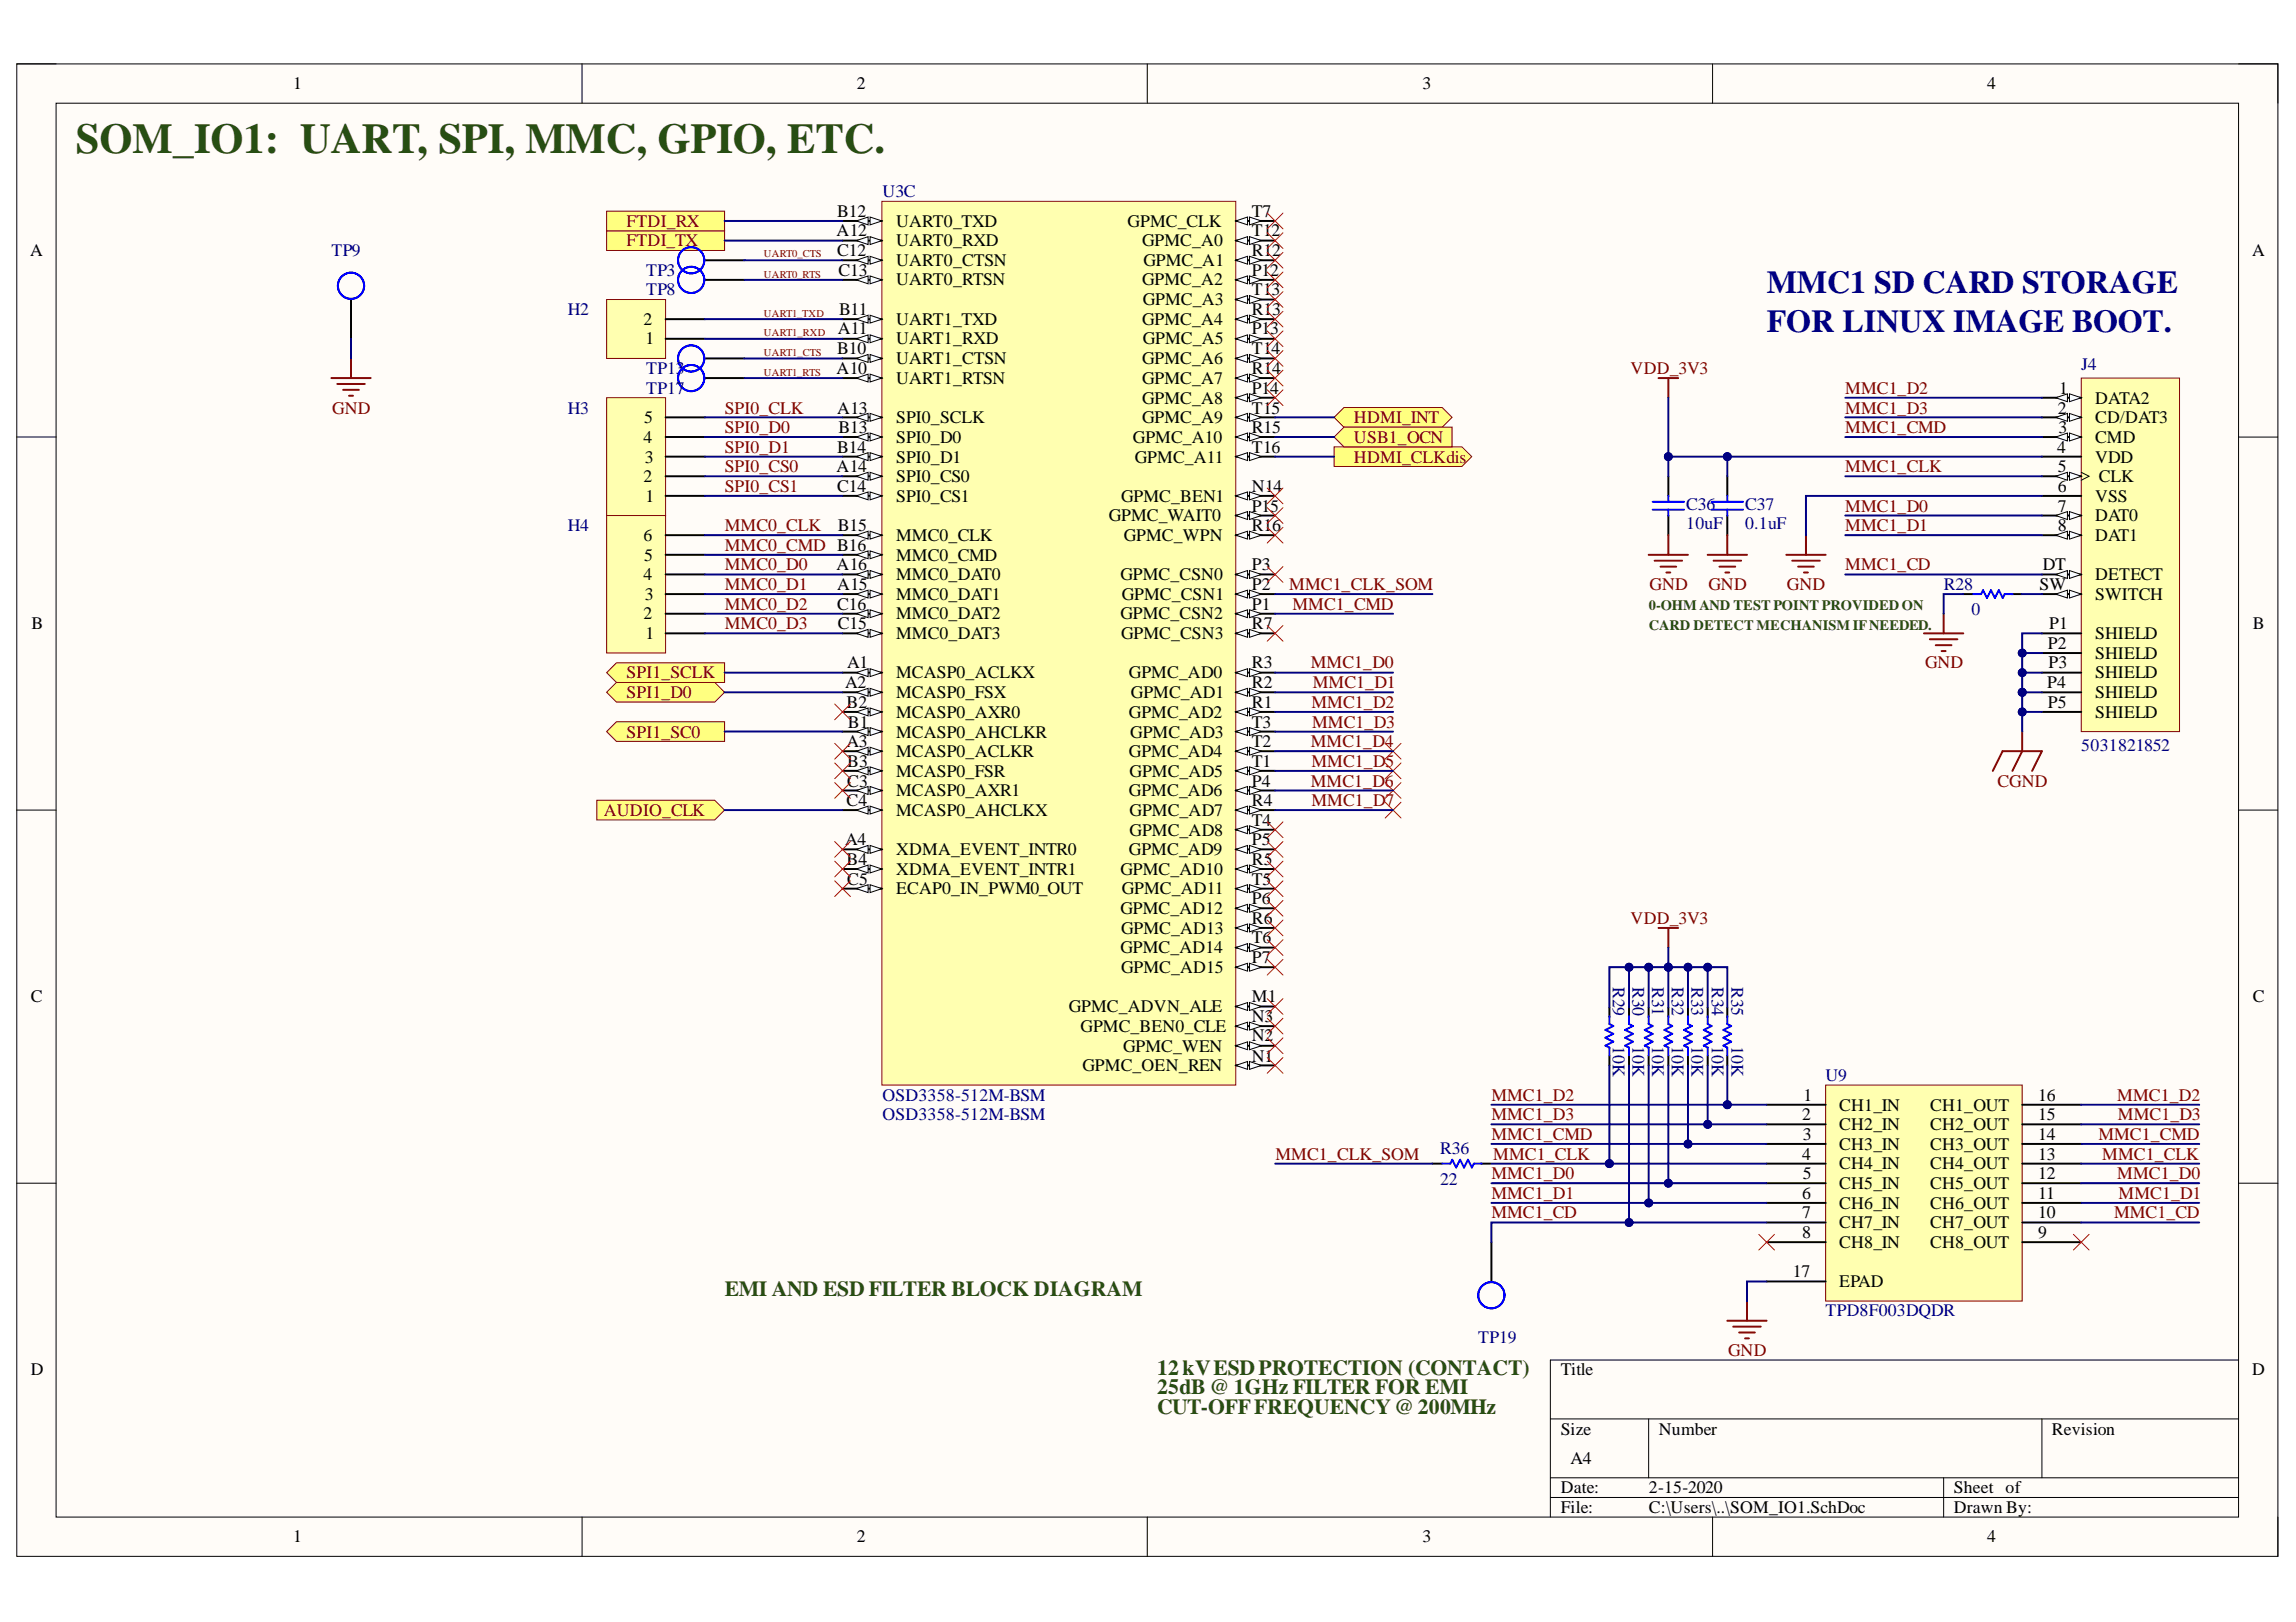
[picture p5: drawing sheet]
<svg xmlns="http://www.w3.org/2000/svg" width="297mm" height="210mm" viewBox="0 0 297 210" stroke-linecap="round" stroke-linejoin="round" font-family="sans-serif">
<defs><g id="words">
<text font-size="5.5" fill="#274e13" x="9.8" y="19.8">SOM_IO1: UART, SPI, MMC, GPIO, ETC.</text>
<g font-size="4.1" fill="#000080">
<text x="228.6" y="37.9">MMC1 SD CARD STORAGE</text>
<text x="228.6" y="42.9">FOR LINUX IMAGE BOOT.</text>
</g>
<g font-size="2.8" fill="#274e13">
<text x="93.8" y="167.7">EMI AND ESD FILTER BLOCK DIAGRAM</text>
<text x="149.7" y="177.9">12kVESDPROTECTION (CONTACT)</text>
<text x="149.7" y="180.4">25dB @ 1GHz FILTER FOR EMI</text>
<text x="149.7" y="183">CUT-OFFFREQUENCY@200MHz</text>
</g>
<g font-size="2.3">
<text x="37.9" y="11.6">1</text>
<text x="110.9" y="11.6">2</text>
<text x="184.1" y="11.6">3</text>
<text x="257.1" y="11.6">4</text>
<text x="108.3" y="28.1">B12</text>
<text x="115.9" y="29.3">UART0_TXD</text>
<text x="145.9" y="29.3">GPMC_CLK</text>
<text x="162" y="28.1">T7</text>
<text x="3.9" y="33.1">A</text>
<text x="108.2" y="30.6">A12</text>
<text x="108.3" y="33.1">C12</text>
<text x="108.5" y="35.7">C13</text>
<text x="115.9" y="31.9">UART0_RXD</text>
<text x="115.9" y="34.4">UART0_CTSN</text>
<text x="147.7" y="31.9">GPMC_A0</text>
<text x="147.9" y="34.4">GPMC_A1</text>
<text x="162" y="30.6">T12</text>
<text x="162" y="33.1">R12</text>
<text x="162" y="35.7">P12</text>
<text x="291.4" y="33.1">A</text>
<text x="108.6" y="40.7">B11</text>
<text x="115.9" y="36.9">UART0_RTSN</text>
<text x="147.7" y="36.9">GPMC_A2</text>
<text x="147.8" y="39.5">GPMC_A3</text>
<text x="162" y="38.2">T13</text>
<text x="162" y="40.7">R13</text>
<text x="83.3" y="42">2</text>
<text x="83.5" y="44.6">1</text>
<text x="108.3" y="45.8">B10</text>
<text x="108.4" y="43.3">A11</text>
<text x="115.9" y="44.6">UART1_RXD</text>
<text x="115.9" y="42">UART1_TXD</text>
<text x="115.9" y="47.1">UART1_CTSN</text>
<text x="147.7" y="42">GPMC_A4</text>
<text x="147.7" y="47.1">GPMC_A6</text>
<text x="147.8" y="44.6">GPMC_A5</text>
<text x="162" y="43.3">P13</text>
<text x="162" y="45.8">T14</text>
<text x="108.2" y="48.4">A10</text>
<text x="108.3" y="53.5">A13</text>
<text x="115.9" y="49.7">UART1_RTSN</text>
<text x="147.7" y="49.7">GPMC_A7</text>
<text x="147.7" y="52.2">GPMC_A8</text>
<text x="162" y="48.4">R14</text>
<text x="162" y="51">P14</text>
<text x="162" y="53.5">T15</text>
<text x="266.2" y="53.5">2</text>
<text x="266.4" y="51">1</text>
<text x="271" y="52.2">DATA2</text>
<text x="83.3" y="57.3">4</text>
<text x="83.4" y="54.8">5</text>
<text x="83.4" y="59.9">3</text>
<text x="108.3" y="58.6">B14</text>
<text x="108.5" y="56.1">B13</text>
<text x="115.9" y="57.3">SPI0_D0</text>
<text x="115.9" y="54.8">SPI0_SCLK</text>
<text x="115.9" y="59.9">SPI0_D1</text>
<text x="146.6" y="57.3">GPMC_A10</text>
<text x="146.8" y="59.9">GPMC_A11</text>
<text x="147.7" y="54.8">GPMC_A9</text>
<text x="162" y="56.1">R15</text>
<text x="162" y="58.6">T16</text>
<text x="266.1" y="58.6">4</text>
<text x="266.3" y="56.1">3</text>
<text x="271" y="59.9">VDD</text>
<text x="271" y="57.3">CMD</text>
<text x="271" y="54.8">CD/DAT3</text>
<text x="83.3" y="62.4">2</text>
<text x="83.5" y="64.9">1</text>
<text x="108.2" y="61.1">A14</text>
<text x="108.3" y="63.7">C14</text>
<text x="115.9" y="62.4">SPI0_CS0</text>
<text x="115.9" y="64.9">SPI0_CS1</text>
<text x="145" y="64.9">GPMC_BEN1</text>
<text x="162" y="63.7">N14</text>
<text x="266.2" y="63.7">6</text>
<text x="266.2" y="61.1">5</text>
<text x="271" y="64.9">VSS</text>
<text x="271.6" y="62.4">CLK</text>
<text x="83.3" y="70">6</text>
<text x="108.4" y="68.7">B15</text>
<text x="115.9" y="70">MMC0_CLK</text>
<text x="143.4" y="67.5">GPMC_WAIT0</text>
<text x="145.4" y="70">GPMC_WPN</text>
<text x="162" y="66.2">P15</text>
<text x="162" y="68.7">R16</text>
<text x="266.2" y="68.7">8</text>
<text x="266.2" y="66.2">7</text>
<text x="271" y="70">DAT1</text>
<text x="271" y="67.5">DAT0</text>
<text x="83.3" y="75.1">4</text>
<text x="83.4" y="72.5">5</text>
<text x="83.4" y="77.6">3</text>
<text x="108.2" y="73.8">A16</text>
<text x="108.3" y="76.3">A15</text>
<text x="115.9" y="75.1">MMC0_DAT0</text>
<text x="115.9" y="77.6">MMC0_DAT1</text>
<text x="115.9" y="72.5">MMC0_CMD</text>
<text x="145" y="75.1">GPMC_CSN0</text>
<text x="145.1" y="77.6">GPMC_CSN1</text>
<text x="162" y="73.8">P3</text>
<text x="162" y="76.3">P2</text>
<text x="263.9" y="76.3">SW</text>
<text x="264.3" y="73.8">DT</text>
<text x="271" y="77.6">SWITCH</text>
<text x="271" y="75.1">DETECT</text>
<text x="4.1" y="81.4">B</text>
<text x="83.3" y="80.1">2</text>
<text x="83.5" y="82.7">1</text>
<text x="108.3" y="78.9">C16</text>
<text x="108.4" y="81.4">C15</text>
<text x="115.9" y="80.1">MMC0_DAT2</text>
<text x="115.9" y="82.7">MMC0_DAT3</text>
<text x="145" y="80.1">GPMC_CSN2</text>
<text x="145" y="82.7">GPMC_CSN3</text>
<text x="162" y="78.9">P1</text>
<text x="162" y="81.4">R7</text>
<text x="265" y="84">P2</text>
<text x="265.1" y="81.4">P1</text>
<text x="271" y="82.7">SHIELD</text>
<text x="291.4" y="81.4">B</text>
<text x="109.3" y="89">A2</text>
<text x="109.6" y="86.5">A1</text>
<text x="115.9" y="87.8">MCASP0_ACLKX</text>
<text x="146.1" y="87.8">GPMC_AD0</text>
<text x="162" y="86.5">R3</text>
<text x="162" y="89">R2</text>
<text x="264.9" y="89">P4</text>
<text x="265" y="86.5">P3</text>
<text x="271" y="87.8">SHIELD</text>
<text x="271" y="85.2">SHIELD</text>
<text x="109.5" y="91.6">B2</text>
<text x="109.7" y="94.2">B1</text>
<text x="115.9" y="92.9">MCASP0_AXR0</text>
<text x="115.9" y="95.4">MCASP0_AHCLKR</text>
<text x="115.9" y="90.3">MCASP0_FSX</text>
<text x="146.1" y="92.9">GPMC_AD2</text>
<text x="146.2" y="95.4">GPMC_AD3</text>
<text x="146.3" y="90.3">GPMC_AD1</text>
<text x="162" y="91.6">R1</text>
<text x="162" y="94.2">T3</text>
<text x="265" y="91.6">P5</text>
<text x="271" y="92.9">SHIELD</text>
<text x="271" y="90.3">SHIELD</text>
<text x="109.5" y="96.7">A3</text>
<text x="109.6" y="99.3">B3</text>
<text x="109.6" y="101.8">C3</text>
<text x="115.9" y="98">MCASP0_ACLKR</text>
<text x="115.9" y="100.5">MCASP0_FSR</text>
<text x="146.1" y="98">GPMC_AD4</text>
<text x="146.1" y="100.5">GPMC_AD5</text>
<text x="162" y="96.7">T2</text>
<text x="162" y="99.3">T1</text>
<text x="162" y="101.8">P4</text>
<text x="109.5" y="104.3">C4</text>
<text x="115.9" y="103.1">MCASP0_AXR1</text>
<text x="115.9" y="105.6">MCASP0_AHCLKX</text>
<text x="146.1" y="103.1">GPMC_AD6</text>
<text x="146.1" y="105.6">GPMC_AD7</text>
<text x="162" y="104.3">R4</text>
<text x="162" y="106.9">T4</text>
<text x="109.3" y="109.4">A4</text>
<text x="109.5" y="111.9">B4</text>
<text x="115.9" y="110.7">XDMA_EVENT_INTR0</text>
<text x="115.9" y="113.2">XDMA_EVENT_INTR1</text>
<text x="145" y="113.2">GPMC_AD10</text>
<text x="146.1" y="110.7">GPMC_AD9</text>
<text x="146.1" y="108.1">GPMC_AD8</text>
<text x="162" y="109.4">P5</text>
<text x="162" y="111.9">R5</text>
<text x="109.6" y="114.5">C5</text>
<text x="115.9" y="115.7">ECAP0_IN_PWM0_OUT</text>
<text x="145" y="118.3">GPMC_AD12</text>
<text x="145.1" y="115.7">GPMC_AD11</text>
<text x="162" y="114.5">T5</text>
<text x="162" y="117">P6</text>
<text x="162" y="119.5">R6</text>
<text x="145" y="123.3">GPMC_AD14</text>
<text x="145" y="120.8">GPMC_AD13</text>
<text x="145" y="125.9">GPMC_AD15</text>
<text x="162" y="122.1">T6</text>
<text x="162" y="124.6">P7</text>
<text x="4" y="129.7">C</text>
<text x="138.3" y="131">GPMC_ADVN_ALE</text>
<text x="162" y="129.7">M1</text>
<text x="291.4" y="129.7">C</text>
<text x="139.8" y="133.5">GPMC_BEN0_CLE</text>
<text x="145.3" y="136.1">GPMC_WEN</text>
<text x="162" y="132.2">N3</text>
<text x="162" y="134.8">N2</text>
<text x="162" y="137.4">N1</text>
<text x="140" y="138.7">GPMC_OEN_REN</text>
<text x="233.3" y="142.5">1</text>
<text x="238" y="143.7">CH1_IN</text>
<text x="249.7" y="143.7">CH1_OUT</text>
<text x="263.7" y="142.5">16</text>
<text x="233.1" y="145">2</text>
<text x="233.2" y="147.5">3</text>
<text x="238" y="146.3">CH2_IN</text>
<text x="238" y="148.8">CH3_IN</text>
<text x="249.7" y="148.8">CH3_OUT</text>
<text x="249.7" y="146.3">CH2_OUT</text>
<text x="263.7" y="147.5">14</text>
<text x="263.7" y="145">15</text>
<text x="233.1" y="150.1">4</text>
<text x="233.1" y="155.1">6</text>
<text x="233.2" y="152.6">5</text>
<text x="238" y="151.3">CH4_IN</text>
<text x="238" y="153.9">CH5_IN</text>
<text x="249.7" y="153.9">CH5_OUT</text>
<text x="249.7" y="151.3">CH4_OUT</text>
<text x="263.7" y="155.1">11</text>
<text x="263.7" y="152.6">12</text>
<text x="263.7" y="150.1">13</text>
<text x="233.1" y="157.7">7</text>
<text x="233.1" y="160.2">8</text>
<text x="238" y="156.4">CH6_IN</text>
<text x="238" y="158.9">CH7_IN</text>
<text x="238" y="161.5">CH8_IN</text>
<text x="249.7" y="161.5">CH8_OUT</text>
<text x="249.7" y="158.9">CH7_OUT</text>
<text x="249.7" y="156.4">CH6_OUT</text>
<text x="263.7" y="160.2">9</text>
<text x="263.7" y="157.7">10</text>
<text x="231.9" y="165.3">17</text>
<text x="238" y="166.6">EPAD</text>
<text x="4" y="178">D</text>
<text x="201.9" y="178">Title</text>
<text x="291.4" y="178">D</text>
<text x="201.9" y="185.7">Size</text>
<text x="214.6" y="185.7">Number</text>
<text x="265.5" y="185.7">Revision</text>
<text x="203.2" y="189.5">A4</text>
<text x="201.9" y="193.3">Date:</text>
<text x="201.9" y="195.8">File:</text>
<text x="213.3" y="193.3">2-15-2020</text>
<text x="213.3" y="195.8">C:\Users\..\SOM_IO1.SchDoc</text>
<text x="252.8" y="193.3">Sheet of</text>
<text x="252.8" y="195.8">Drawn By:</text>
<text x="37.9" y="199.6">1</text>
<text x="110.9" y="199.6">2</text>
<text x="184.1" y="199.6">3</text>
<text x="257.1" y="199.6">4</text>
</g>
<g font-size="2.3" fill="#800000">
<text x="81.1" y="29.3">FTDI_RX</text>
<text x="81.1" y="31.9">FTDI_TX</text>
<text x="43" y="53.5">GND</text>
<text x="93.8" y="53.5">SPI0_CLK</text>
<text x="211" y="48.4">VDD_3V3</text>
<text x="238.7" y="51">MMC1_D2</text>
<text x="238.7" y="53.5">MMC1_D3</text>
<text x="93.8" y="56.1">SPI0_D0</text>
<text x="93.8" y="58.6">SPI0_D1</text>
<text x="175.2" y="54.8">HDMI_INT</text>
<text x="175.2" y="59.9">HDMI_CLKdis</text>
<text x="175.2" y="57.3">USB1_OCN</text>
<text x="238.7" y="56.1">MMC1_CMD</text>
<text x="93.8" y="61.1">SPI0_CS0</text>
<text x="93.8" y="63.7">SPI0_CS1</text>
<text x="238.7" y="61.1">MMC1_CLK</text>
<text x="93.8" y="68.7">MMC0_CLK</text>
<text x="93.8" y="71.3">MMC0_CMD B16</text>
<text x="238.7" y="66.2">MMC1_D0</text>
<text x="238.7" y="68.7">MMC1_D1</text>
<text x="93.8" y="73.8">MMC0_D0</text>
<text x="93.8" y="76.3">MMC0_D1</text>
<text x="166.8" y="76.3">MMC1_CLK_SOM</text>
<text x="213.4" y="76.3">GND</text>
<text x="221" y="76.3">GND</text>
<text x="231.2" y="76.3">GND</text>
<text x="238.7" y="73.8">MMC1_CD</text>
<text x="93.8" y="78.9">MMC0_D2</text>
<text x="93.8" y="81.4">MMC0_D3</text>
<text x="167.2" y="78.9">MMC1_CMD</text>
<text x="81.1" y="87.8">SPI1_SCLK</text>
<text x="169.6" y="86.5">MMC1_D0</text>
<text x="169.8" y="89">MMC1_D1</text>
<text x="249" y="86.5">GND</text>
<text x="81.1" y="90.3">SPI1_D0</text>
<text x="81.1" y="95.4">SPI1_SC0</text>
<text x="169.7" y="91.6">MMC1_D2</text>
<text x="169.8" y="94.2">MMC1_D3</text>
<text x="169.6" y="96.7">MMC1_D4</text>
<text x="169.6" y="101.8">MMC1_D6</text>
<text x="169.7" y="99.3">MMC1_D5</text>
<text x="258.4" y="101.8">CGND</text>
<text x="78.1" y="105.6">AUDIO_CLK</text>
<text x="169.7" y="104.3">MMC1_D7</text>
<text x="211" y="119.5">VDD_3V3</text>
<text x="192.9" y="142.5">MMC1_D2</text>
<text x="273.9" y="142.5">MMC1_D2</text>
<text x="192.9" y="145">MMC1_D3</text>
<text x="192.9" y="147.5">MMC1_CMD</text>
<text x="271.5" y="147.5">MMC1_CMD</text>
<text x="274" y="145">MMC1_D3</text>
<text x="165" y="150.1">MMC1_CLK_SOM</text>
<text x="192.9" y="152.6">MMC1_D0</text>
<text x="192.9" y="155.1">MMC1_D1</text>
<text x="193.2" y="150.1">MMC1_CLK</text>
<text x="272" y="150.1">MMC1_CLK</text>
<text x="273.9" y="152.6">MMC1_D0</text>
<text x="274.1" y="155.1">MMC1_D1</text>
<text x="192.9" y="157.7">MMC1_CD</text>
<text x="273.5" y="157.7">MMC1_CD</text>
<text x="223.6" y="175.4">GND</text>
</g>
<g font-size="2.3" fill="#000080">
<text x="114.2" y="25.5">U3C</text>
<text x="42.9" y="33.1">TP9</text>
<text x="83.6" y="35.7">TP3</text>
<text x="73.5" y="40.7">H2</text>
<text x="83.6" y="38.2">TP8</text>
<text x="269.3" y="47.8">J4</text>
<text x="73.5" y="53.5">H3</text>
<text x="83.6" y="48.4">TP13</text>
<text x="83.6" y="51">TP17</text>
<text x="218.2" y="65.9">C36</text>
<text x="225.8" y="65.9">C37</text>
<text x="73.5" y="68.7">H4</text>
<text x="218.2" y="68.5">10uF</text>
<text x="225.8" y="68.5">0.1uF</text>
<text x="251.5" y="76.3">R28</text>
<text x="255.1" y="79.6">0</text>
<text x="269.3" y="97.2">5031821852</text>
<text x="208.7" y="127.7" transform="rotate(90 208.7 127.7)">R29</text>
<text x="211.2" y="127.7" transform="rotate(90 211.2 127.7)">R30</text>
<text x="213.8" y="127.7" transform="rotate(90 213.8 127.7)">R31</text>
<text x="216.3" y="127.7" transform="rotate(90 216.3 127.7)">R32</text>
<text x="218.8" y="127.7" transform="rotate(90 218.8 127.7)">R33</text>
<text x="221.5" y="127.7" transform="rotate(90 221.5 127.7)">R34</text>
<text x="224" y="127.7" transform="rotate(90 224 127.7)">R35</text>
<text x="208.7" y="135.4" transform="rotate(90 208.7 135.4)">10K</text>
<text x="211.2" y="135.4" transform="rotate(90 211.2 135.4)">10K</text>
<text x="213.8" y="135.4" transform="rotate(90 213.8 135.4)">10K</text>
<text x="216.3" y="135.4" transform="rotate(90 216.3 135.4)">10K</text>
<text x="218.8" y="135.4" transform="rotate(90 218.8 135.4)">10K</text>
<text x="221.5" y="135.4" transform="rotate(90 221.5 135.4)">10K</text>
<text x="224" y="135.4" transform="rotate(90 224 135.4)">10K</text>
<text x="114.2" y="142.5">OSD3358-512M-BSM</text>
<text x="236.2" y="139.9">U9</text>
<text x="114.2" y="145">OSD3358-512M-BSM</text>
<text x="186.3" y="149.3">R36</text>
<text x="186.3" y="153.4">22</text>
<text x="191.2" y="173.8">TP19</text>
<text x="236.2" y="170.4">TPD8F003DQDR</text>
</g>
<g font-size="1.9" fill="#274e13">
<text x="213.3" y="79">0-OHM AND TEST POINT PROVIDED ON</text>
<text x="213.3" y="81.5">CARD DETECT MECHANISM IFNEEDED.</text>
</g>
<g font-size="1.4" fill="#800000">
<text x="98.8" y="33.3">UART0_CTS</text>
<text x="98.8" y="35.9">UART0_RTS</text>
<text x="98.8" y="41">UART1_TXD</text>
<text x="98.8" y="43.5">UART1_RXD</text>
<text x="98.8" y="46.1">UART1_CTS</text>
<text x="98.8" y="48.6">UART1_RTS</text>
</g>
</g></defs>
<path d="M2.2 8.3h292.5v193.1h-292.5z" fill-rule="evenodd" fill="#fffcf8"/>
<path d="M2.2 8.3h292.5v193.1h-292.5z" fill="none" stroke="#000" stroke-width=".13"/>
<path d="M7.3 13.4h282.3v182.9h-282.3z" fill-rule="evenodd" fill="#fffcf8"/>
<g fill="none" stroke="#000" stroke-width=".13">
<path d="M2.2 8.3h5.1M7.3 13.4h282.3v182.9h-282.3zM75.3 8.3v5M148.4 8.3v5M221.6 8.3v5.1M289.6 8.3h5.1v5.1M2.2 56.6h5.1M289.6 56.6h5.1M2.2 104.8h5.1M289.6 104.8h5.1M2.2 153.1h5.1M289.6 153.1h5.1"/>
<path d="M289.6 176h-89v20.3M75.3 196.3v5.1M148.4 196.3v5.1M200.6 183.6h89M200.6 191.2h89M200.6 193.8h89M213.3 183.6v7.6M221.6 196.3v5.1M251.5 191.2v5.1M264.2 183.6v7.6M294.7 196.3v5.1"/>
</g>
<path d="M114.1 26.1h45.8v114.3h-45.8z" fill-rule="evenodd" fill="#ffffb0"/>
<path d="M114.1 26.1h45.8v114.3h-45.8z" fill="none" stroke="#800000" stroke-width=".13"/>
<path d="M109 31.1h5.1" fill="none" stroke="#000" stroke-width=".25"/>
<path d="M112.6 30.6l1.5 .5-1.5 .5z" fill="#f8fcff"/>
<path d="M112.6 30.6l1.5 .5-1.5 .5z" fill="none" stroke="#000" stroke-width=".13"/>
<path d="M110.8 31.1l1.5-.5v1z" fill="#f8fcff"/>
<path d="M110.8 31.1l1.5-.5v1z" fill="none" stroke="#000" stroke-width=".13"/>
<path d="M159.9 28.6h5.1" fill="none" stroke="#000" stroke-width=".25"/>
<path d="M159.9 28.6l1.5-.5v1z" fill="#f8fcff"/>
<path d="M159.9 28.6l1.5-.5v1z" fill="none" stroke="#000" stroke-width=".13"/>
<path d="M161.7 28.1l1.5 .5-1.5 .5z" fill="#f8fcff"/>
<path d="M161.7 28.1l1.5 .5-1.5 .5z" fill="none" stroke="#000" stroke-width=".13"/>
<path d="M109 28.6h5.1" fill="none" stroke="#000" stroke-width=".25"/>
<path d="M112.6 28.1l1.5 .5-1.5 .5z" fill="#f8fcff"/>
<path d="M112.6 28.1l1.5 .5-1.5 .5z" fill="none" stroke="#000" stroke-width=".13"/>
<path d="M110.8 28.6l1.5-.5v1z" fill="#f8fcff"/>
<path d="M110.8 28.6l1.5-.5v1z" fill="none" stroke="#000" stroke-width=".13"/>
<path d="M109 33.7h5.1" fill="none" stroke="#000" stroke-width=".25"/>
<path d="M112.6 33.2l1.5 .5-1.5 .5z" fill="#f8fcff"/>
<path d="M112.6 33.2l1.5 .5-1.5 .5z" fill="none" stroke="#000" stroke-width=".13"/>
<path d="M110.8 33.7l1.5-.5v1z" fill="#f8fcff"/>
<path d="M110.8 33.7l1.5-.5v1z" fill="none" stroke="#000" stroke-width=".13"/>
<path d="M109 36.2h5.1" fill="none" stroke="#000" stroke-width=".25"/>
<path d="M112.6 35.7l1.5 .5-1.5 .5z" fill="#f8fcff"/>
<path d="M112.6 35.7l1.5 .5-1.5 .5z" fill="none" stroke="#000" stroke-width=".13"/>
<path d="M110.8 36.2l1.5-.5v1z" fill="#f8fcff"/>
<path d="M110.8 36.2l1.5-.5v1z" fill="none" stroke="#000" stroke-width=".13"/>
<path d="M109 43.8h5.1" fill="none" stroke="#000" stroke-width=".25"/>
<path d="M112.6 43.3l1.5 .5-1.5 .6z" fill="#f8fcff"/>
<path d="M112.6 43.3l1.5 .5-1.5 .6z" fill="none" stroke="#000" stroke-width=".13"/>
<path d="M110.8 43.8l1.5-.5v1.1z" fill="#f8fcff"/>
<path d="M110.8 43.8l1.5-.5v1.1z" fill="none" stroke="#000" stroke-width=".13"/>
<path d="M109 41.3h5.1" fill="none" stroke="#000" stroke-width=".25"/>
<path d="M112.6 40.8l1.5 .5-1.5 .5z" fill="#f8fcff"/>
<path d="M112.6 40.8l1.5 .5-1.5 .5z" fill="none" stroke="#000" stroke-width=".13"/>
<path d="M110.8 41.3l1.5-.5v1z" fill="#f8fcff"/>
<path d="M110.8 41.3l1.5-.5v1z" fill="none" stroke="#000" stroke-width=".13"/>
<path d="M109 46.4h5.1" fill="none" stroke="#000" stroke-width=".25"/>
<path d="M112.6 45.9l1.5 .5-1.5 .5z" fill="#f8fcff"/>
<path d="M112.6 45.9l1.5 .5-1.5 .5z" fill="none" stroke="#000" stroke-width=".13"/>
<path d="M110.8 46.4l1.5-.5v1z" fill="#f8fcff"/>
<path d="M110.8 46.4l1.5-.5v1z" fill="none" stroke="#000" stroke-width=".13"/>
<path d="M109 48.9h5.1" fill="none" stroke="#000" stroke-width=".25"/>
<path d="M112.6 48.4l1.5 .5-1.5 .5z" fill="#f8fcff"/>
<path d="M112.6 48.4l1.5 .5-1.5 .5z" fill="none" stroke="#000" stroke-width=".13"/>
<path d="M110.8 48.9l1.5-.5v1z" fill="#f8fcff"/>
<path d="M110.8 48.9l1.5-.5v1z" fill="none" stroke="#000" stroke-width=".13"/>
<path d="M109 56.6h5.1" fill="none" stroke="#000" stroke-width=".25"/>
<path d="M112.6 56l1.5 .6-1.5 .5z" fill="#f8fcff"/>
<path d="M112.6 56l1.5 .6-1.5 .5z" fill="none" stroke="#000" stroke-width=".13"/>
<path d="M110.8 56.6l1.5-.6v1.1z" fill="#f8fcff"/>
<path d="M110.8 56.6l1.5-.6v1.1z" fill="none" stroke="#000" stroke-width=".13"/>
<path d="M109 54h5.1" fill="none" stroke="#000" stroke-width=".25"/>
<path d="M112.6 53.5l1.5 .5-1.5 .5z" fill="#f8fcff"/>
<path d="M112.6 53.5l1.5 .5-1.5 .5z" fill="none" stroke="#000" stroke-width=".13"/>
<path d="M110.8 54l1.5-.5v1z" fill="#f8fcff"/>
<path d="M110.8 54l1.5-.5v1z" fill="none" stroke="#000" stroke-width=".13"/>
<path d="M109 59.1h5.1" fill="none" stroke="#000" stroke-width=".25"/>
<path d="M112.6 58.6l1.5 .5-1.5 .5z" fill="#f8fcff"/>
<path d="M112.6 58.6l1.5 .5-1.5 .5z" fill="none" stroke="#000" stroke-width=".13"/>
<path d="M110.8 59.1l1.5-.5v1z" fill="#f8fcff"/>
<path d="M110.8 59.1l1.5-.5v1z" fill="none" stroke="#000" stroke-width=".13"/>
<path d="M109 61.6h5.1" fill="none" stroke="#000" stroke-width=".25"/>
<path d="M112.6 61.1l1.5 .5-1.5 .5z" fill="#f8fcff"/>
<path d="M112.6 61.1l1.5 .5-1.5 .5z" fill="none" stroke="#000" stroke-width=".13"/>
<path d="M110.8 61.6l1.5-.5v1z" fill="#f8fcff"/>
<path d="M110.8 61.6l1.5-.5v1z" fill="none" stroke="#000" stroke-width=".13"/>
<path d="M109 64.2h5.1" fill="none" stroke="#000" stroke-width=".25"/>
<path d="M112.6 63.7l1.5 .5-1.5 .5z" fill="#f8fcff"/>
<path d="M112.6 63.7l1.5 .5-1.5 .5z" fill="none" stroke="#000" stroke-width=".13"/>
<path d="M110.8 64.2l1.5-.5v1z" fill="#f8fcff"/>
<path d="M110.8 64.2l1.5-.5v1z" fill="none" stroke="#000" stroke-width=".13"/>
<path d="M109 74.3h5.1" fill="none" stroke="#000" stroke-width=".25"/>
<path d="M112.6 73.8l1.5 .5-1.5 .5z" fill="#f8fcff"/>
<path d="M112.6 73.8l1.5 .5-1.5 .5z" fill="none" stroke="#000" stroke-width=".13"/>
<path d="M110.8 74.3l1.5-.5v1z" fill="#f8fcff"/>
<path d="M110.8 74.3l1.5-.5v1z" fill="none" stroke="#000" stroke-width=".13"/>
<path d="M109 69.3h5.1" fill="none" stroke="#000" stroke-width=".25"/>
<path d="M112.6 68.7l1.5 .6-1.5 .5z" fill="#f8fcff"/>
<path d="M112.6 68.7l1.5 .6-1.5 .5z" fill="none" stroke="#000" stroke-width=".13"/>
<path d="M110.8 69.3l1.5-.6v1.1z" fill="#f8fcff"/>
<path d="M110.8 69.3l1.5-.6v1.1z" fill="none" stroke="#000" stroke-width=".13"/>
<path d="M109 76.9h5.1" fill="none" stroke="#000" stroke-width=".25"/>
<path d="M112.6 76.4l1.5 .5-1.5 .5z" fill="#f8fcff"/>
<path d="M112.6 76.4l1.5 .5-1.5 .5z" fill="none" stroke="#000" stroke-width=".13"/>
<path d="M110.8 76.9l1.5-.5v1z" fill="#f8fcff"/>
<path d="M110.8 76.9l1.5-.5v1z" fill="none" stroke="#000" stroke-width=".13"/>
<path d="M109 79.4h5.1" fill="none" stroke="#000" stroke-width=".25"/>
<path d="M112.6 78.9l1.5 .5-1.5 .5z" fill="#f8fcff"/>
<path d="M112.6 78.9l1.5 .5-1.5 .5z" fill="none" stroke="#000" stroke-width=".13"/>
<path d="M110.8 79.4l1.5-.5v1z" fill="#f8fcff"/>
<path d="M110.8 79.4l1.5-.5v1z" fill="none" stroke="#000" stroke-width=".13"/>
<path d="M109 82h5.1" fill="none" stroke="#000" stroke-width=".25"/>
<path d="M112.6 81.5l1.5 .5-1.5 .5z" fill="#f8fcff"/>
<path d="M112.6 81.5l1.5 .5-1.5 .5z" fill="none" stroke="#000" stroke-width=".13"/>
<path d="M110.8 82l1.5-.5v1z" fill="#f8fcff"/>
<path d="M110.8 82l1.5-.5v1z" fill="none" stroke="#000" stroke-width=".13"/>
<path d="M109 71.8h5.1" fill="none" stroke="#000" stroke-width=".25"/>
<path d="M112.6 71.3l1.5 .5-1.5 .5z" fill="#f8fcff"/>
<path d="M112.6 71.3l1.5 .5-1.5 .5z" fill="none" stroke="#000" stroke-width=".13"/>
<path d="M110.8 71.8l1.5-.5v1z" fill="#f8fcff"/>
<path d="M110.8 71.8l1.5-.5v1z" fill="none" stroke="#000" stroke-width=".13"/>
<path d="M109 92.1h5.1" fill="none" stroke="#000" stroke-width=".25"/>
<path d="M112.6 91.6l1.5 .5-1.5 .5z" fill="#f8fcff"/>
<path d="M112.6 91.6l1.5 .5-1.5 .5z" fill="none" stroke="#000" stroke-width=".13"/>
<path d="M110.8 92.1l1.5-.5v1z" fill="#f8fcff"/>
<path d="M110.8 92.1l1.5-.5v1z" fill="none" stroke="#000" stroke-width=".13"/>
<path d="M109 87h5.1" fill="none" stroke="#000" stroke-width=".25"/>
<path d="M112.6 86.5l1.5 .5-1.5 .6z" fill="#f8fcff"/>
<path d="M112.6 86.5l1.5 .5-1.5 .6z" fill="none" stroke="#000" stroke-width=".13"/>
<path d="M110.8 87l1.5-.5v1.1z" fill="#f8fcff"/>
<path d="M110.8 87l1.5-.5v1.1z" fill="none" stroke="#000" stroke-width=".13"/>
<path d="M109 94.7h5.1" fill="none" stroke="#000" stroke-width=".25"/>
<path d="M112.6 94.2l1.5 .5-1.5 .5z" fill="#f8fcff"/>
<path d="M112.6 94.2l1.5 .5-1.5 .5z" fill="none" stroke="#000" stroke-width=".13"/>
<path d="M110.8 94.7l1.5-.5v1z" fill="#f8fcff"/>
<path d="M110.8 94.7l1.5-.5v1z" fill="none" stroke="#000" stroke-width=".13"/>
<path d="M109 97.2h5.1" fill="none" stroke="#000" stroke-width=".25"/>
<path d="M112.6 96.7l1.5 .5-1.5 .5z" fill="#f8fcff"/>
<path d="M112.6 96.7l1.5 .5-1.5 .5z" fill="none" stroke="#000" stroke-width=".13"/>
<path d="M110.8 97.2l1.5-.5v1z" fill="#f8fcff"/>
<path d="M110.8 97.2l1.5-.5v1z" fill="none" stroke="#000" stroke-width=".13"/>
<path d="M109 99.8h5.1" fill="none" stroke="#000" stroke-width=".25"/>
<path d="M112.6 99.2l1.5 .6-1.5 .5z" fill="#f8fcff"/>
<path d="M112.6 99.2l1.5 .6-1.5 .5z" fill="none" stroke="#000" stroke-width=".13"/>
<path d="M110.8 99.8l1.5-.6v1.1z" fill="#f8fcff"/>
<path d="M110.8 99.8l1.5-.6v1.1z" fill="none" stroke="#000" stroke-width=".13"/>
<path d="M109 89.6h5.1" fill="none" stroke="#000" stroke-width=".25"/>
<path d="M112.6 89.1l1.5 .5-1.5 .5z" fill="#f8fcff"/>
<path d="M112.6 89.1l1.5 .5-1.5 .5z" fill="none" stroke="#000" stroke-width=".13"/>
<path d="M110.8 89.6l1.5-.5v1z" fill="#f8fcff"/>
<path d="M110.8 89.6l1.5-.5v1z" fill="none" stroke="#000" stroke-width=".13"/>
<path d="M109 102.3h5.1" fill="none" stroke="#000" stroke-width=".25"/>
<path d="M112.6 101.8l1.5 .5-1.5 .5z" fill="#f8fcff"/>
<path d="M112.6 101.8l1.5 .5-1.5 .5z" fill="none" stroke="#000" stroke-width=".13"/>
<path d="M110.8 102.3l1.5-.5v1z" fill="#f8fcff"/>
<path d="M110.8 102.3l1.5-.5v1z" fill="none" stroke="#000" stroke-width=".13"/>
<path d="M109 104.8h5.1" fill="none" stroke="#000" stroke-width=".25"/>
<path d="M112.6 104.3l1.5 .5-1.5 .5z" fill="#f8fcff"/>
<path d="M112.6 104.3l1.5 .5-1.5 .5z" fill="none" stroke="#000" stroke-width=".13"/>
<path d="M110.8 104.8l1.5-.5v1z" fill="#f8fcff"/>
<path d="M110.8 104.8l1.5-.5v1z" fill="none" stroke="#000" stroke-width=".13"/>
<path d="M109 115h5.1" fill="none" stroke="#000" stroke-width=".25"/>
<path d="M112.6 114.5l1.5 .5-1.5 .5z" fill="#f8fcff"/>
<path d="M112.6 114.5l1.5 .5-1.5 .5z" fill="none" stroke="#000" stroke-width=".13"/>
<path d="M110.8 115l1.5-.5v1z" fill="#f8fcff"/>
<path d="M110.8 115l1.5-.5v1z" fill="none" stroke="#000" stroke-width=".13"/>
<path d="M109 109.9h5.1" fill="none" stroke="#000" stroke-width=".25"/>
<path d="M112.6 109.4l1.5 .5-1.5 .5z" fill="#f8fcff"/>
<path d="M112.6 109.4l1.5 .5-1.5 .5z" fill="none" stroke="#000" stroke-width=".13"/>
<path d="M110.8 109.9l1.5-.5v1z" fill="#f8fcff"/>
<path d="M110.8 109.9l1.5-.5v1z" fill="none" stroke="#000" stroke-width=".13"/>
<path d="M109 112.5h5.1" fill="none" stroke="#000" stroke-width=".25"/>
<path d="M112.6 112l1.5 .5-1.5 .5z" fill="#f8fcff"/>
<path d="M112.6 112l1.5 .5-1.5 .5z" fill="none" stroke="#000" stroke-width=".13"/>
<path d="M110.8 112.5l1.5-.5v1z" fill="#f8fcff"/>
<path d="M110.8 112.5l1.5-.5v1z" fill="none" stroke="#000" stroke-width=".13"/>
<path d="M159.9 31.1h5.1" fill="none" stroke="#000" stroke-width=".25"/>
<path d="M159.9 31.1l1.5-.5v1z" fill="#f8fcff"/>
<path d="M159.9 31.1l1.5-.5v1z" fill="none" stroke="#000" stroke-width=".13"/>
<path d="M161.7 30.6l1.5 .5-1.5 .5z" fill="#f8fcff"/>
<path d="M161.7 30.6l1.5 .5-1.5 .5z" fill="none" stroke="#000" stroke-width=".13"/>
<path d="M159.9 33.7h5.1" fill="none" stroke="#000" stroke-width=".25"/>
<path d="M159.9 33.7l1.5-.5v1z" fill="#f8fcff"/>
<path d="M159.9 33.7l1.5-.5v1z" fill="none" stroke="#000" stroke-width=".13"/>
<path d="M161.7 33.2l1.5 .5-1.5 .5z" fill="#f8fcff"/>
<path d="M161.7 33.2l1.5 .5-1.5 .5z" fill="none" stroke="#000" stroke-width=".13"/>
<path d="M159.9 36.2h5.1" fill="none" stroke="#000" stroke-width=".25"/>
<path d="M159.9 36.2l1.5-.5v1z" fill="#f8fcff"/>
<path d="M159.9 36.2l1.5-.5v1z" fill="none" stroke="#000" stroke-width=".13"/>
<path d="M161.7 35.7l1.5 .5-1.5 .5z" fill="#f8fcff"/>
<path d="M161.7 35.7l1.5 .5-1.5 .5z" fill="none" stroke="#000" stroke-width=".13"/>
<path d="M159.9 38.8h5.1" fill="none" stroke="#000" stroke-width=".25"/>
<path d="M159.9 38.8l1.5-.5v1z" fill="#f8fcff"/>
<path d="M159.9 38.8l1.5-.5v1z" fill="none" stroke="#000" stroke-width=".13"/>
<path d="M161.7 38.3l1.5 .5-1.5 .5z" fill="#f8fcff"/>
<path d="M161.7 38.3l1.5 .5-1.5 .5z" fill="none" stroke="#000" stroke-width=".13"/>
<path d="M159.9 41.3h5.1" fill="none" stroke="#000" stroke-width=".25"/>
<path d="M159.9 41.3l1.5-.5v1z" fill="#f8fcff"/>
<path d="M159.9 41.3l1.5-.5v1z" fill="none" stroke="#000" stroke-width=".13"/>
<path d="M161.7 40.8l1.5 .5-1.5 .5z" fill="#f8fcff"/>
<path d="M161.7 40.8l1.5 .5-1.5 .5z" fill="none" stroke="#000" stroke-width=".13"/>
<path d="M159.9 43.8h5.1" fill="none" stroke="#000" stroke-width=".25"/>
<path d="M159.9 43.8l1.5-.5v1.1z" fill="#f8fcff"/>
<path d="M159.9 43.8l1.5-.5v1.1z" fill="none" stroke="#000" stroke-width=".13"/>
<path d="M161.7 43.3l1.5 .5-1.5 .6z" fill="#f8fcff"/>
<path d="M161.7 43.3l1.5 .5-1.5 .6z" fill="none" stroke="#000" stroke-width=".13"/>
<path d="M159.9 46.4h5.1" fill="none" stroke="#000" stroke-width=".25"/>
<path d="M159.9 46.4l1.5-.5v1z" fill="#f8fcff"/>
<path d="M159.9 46.4l1.5-.5v1z" fill="none" stroke="#000" stroke-width=".13"/>
<path d="M161.7 45.9l1.5 .5-1.5 .5z" fill="#f8fcff"/>
<path d="M161.7 45.9l1.5 .5-1.5 .5z" fill="none" stroke="#000" stroke-width=".13"/>
<path d="M159.9 48.9h5.1" fill="none" stroke="#000" stroke-width=".25"/>
<path d="M159.9 48.9l1.5-.5v1z" fill="#f8fcff"/>
<path d="M159.9 48.9l1.5-.5v1z" fill="none" stroke="#000" stroke-width=".13"/>
<path d="M161.7 48.4l1.5 .5-1.5 .5z" fill="#f8fcff"/>
<path d="M161.7 48.4l1.5 .5-1.5 .5z" fill="none" stroke="#000" stroke-width=".13"/>
<path d="M159.9 51.5h5.1" fill="none" stroke="#000" stroke-width=".25"/>
<path d="M159.9 51.5l1.5-.5v1z" fill="#f8fcff"/>
<path d="M159.9 51.5l1.5-.5v1z" fill="none" stroke="#000" stroke-width=".13"/>
<path d="M161.7 51l1.5 .5-1.5 .5z" fill="#f8fcff"/>
<path d="M161.7 51l1.5 .5-1.5 .5z" fill="none" stroke="#000" stroke-width=".13"/>
<path d="M159.9 54h5.1" fill="none" stroke="#000" stroke-width=".25"/>
<path d="M159.9 54l1.5-.5v1z" fill="#f8fcff"/>
<path d="M159.9 54l1.5-.5v1z" fill="none" stroke="#000" stroke-width=".13"/>
<path d="M161.7 53.5l1.5 .5-1.5 .5z" fill="#f8fcff"/>
<path d="M161.7 53.5l1.5 .5-1.5 .5z" fill="none" stroke="#000" stroke-width=".13"/>
<path d="M159.9 56.6h5.1" fill="none" stroke="#000" stroke-width=".25"/>
<path d="M159.9 56.6l1.5-.6v1.1z" fill="#f8fcff"/>
<path d="M159.9 56.6l1.5-.6v1.1z" fill="none" stroke="#000" stroke-width=".13"/>
<path d="M161.7 56l1.5 .6-1.5 .5z" fill="#f8fcff"/>
<path d="M161.7 56l1.5 .6-1.5 .5z" fill="none" stroke="#000" stroke-width=".13"/>
<path d="M159.9 59.1h5.1" fill="none" stroke="#000" stroke-width=".25"/>
<path d="M159.9 59.1l1.5-.5v1z" fill="#f8fcff"/>
<path d="M159.9 59.1l1.5-.5v1z" fill="none" stroke="#000" stroke-width=".13"/>
<path d="M161.7 58.6l1.5 .5-1.5 .5z" fill="#f8fcff"/>
<path d="M161.7 58.6l1.5 .5-1.5 .5z" fill="none" stroke="#000" stroke-width=".13"/>
<path d="M159.9 64.2h5.1" fill="none" stroke="#000" stroke-width=".25"/>
<path d="M159.9 64.2l1.5-.5v1z" fill="#f8fcff"/>
<path d="M159.9 64.2l1.5-.5v1z" fill="none" stroke="#000" stroke-width=".13"/>
<path d="M161.7 63.7l1.5 .5-1.5 .5z" fill="#f8fcff"/>
<path d="M161.7 63.7l1.5 .5-1.5 .5z" fill="none" stroke="#000" stroke-width=".13"/>
<path d="M159.9 66.7h5.1" fill="none" stroke="#000" stroke-width=".25"/>
<path d="M159.9 66.7l1.5-.5v1z" fill="#f8fcff"/>
<path d="M159.9 66.7l1.5-.5v1z" fill="none" stroke="#000" stroke-width=".13"/>
<path d="M161.7 66.2l1.5 .5-1.5 .5z" fill="#f8fcff"/>
<path d="M161.7 66.2l1.5 .5-1.5 .5z" fill="none" stroke="#000" stroke-width=".13"/>
<path d="M159.9 69.3h5.1" fill="none" stroke="#000" stroke-width=".25"/>
<path d="M159.9 69.3l1.5-.6v1.1z" fill="#f8fcff"/>
<path d="M159.9 69.3l1.5-.6v1.1z" fill="none" stroke="#000" stroke-width=".13"/>
<path d="M161.7 68.7l1.5 .6-1.5 .5z" fill="#f8fcff"/>
<path d="M161.7 68.7l1.5 .6-1.5 .5z" fill="none" stroke="#000" stroke-width=".13"/>
<path d="M159.9 74.3h5.1" fill="none" stroke="#000" stroke-width=".25"/>
<path d="M159.9 74.3l1.5-.5v1z" fill="#f8fcff"/>
<path d="M159.9 74.3l1.5-.5v1z" fill="none" stroke="#000" stroke-width=".13"/>
<path d="M161.7 73.8l1.5 .5-1.5 .5z" fill="#f8fcff"/>
<path d="M161.7 73.8l1.5 .5-1.5 .5z" fill="none" stroke="#000" stroke-width=".13"/>
<path d="M159.9 76.9h5.1" fill="none" stroke="#000" stroke-width=".25"/>
<path d="M159.9 76.9l1.5-.5v1z" fill="#f8fcff"/>
<path d="M159.9 76.9l1.5-.5v1z" fill="none" stroke="#000" stroke-width=".13"/>
<path d="M161.7 76.4l1.5 .5-1.5 .5z" fill="#f8fcff"/>
<path d="M161.7 76.4l1.5 .5-1.5 .5z" fill="none" stroke="#000" stroke-width=".13"/>
<path d="M159.9 79.4h5.1" fill="none" stroke="#000" stroke-width=".25"/>
<path d="M159.9 79.4l1.5-.5v1z" fill="#f8fcff"/>
<path d="M159.9 79.4l1.5-.5v1z" fill="none" stroke="#000" stroke-width=".13"/>
<path d="M161.7 78.9l1.5 .5-1.5 .5z" fill="#f8fcff"/>
<path d="M161.7 78.9l1.5 .5-1.5 .5z" fill="none" stroke="#000" stroke-width=".13"/>
<path d="M159.9 82h5.1" fill="none" stroke="#000" stroke-width=".25"/>
<path d="M159.9 82l1.5-.5v1z" fill="#f8fcff"/>
<path d="M159.9 82l1.5-.5v1z" fill="none" stroke="#000" stroke-width=".13"/>
<path d="M161.7 81.5l1.5 .5-1.5 .5z" fill="#f8fcff"/>
<path d="M161.7 81.5l1.5 .5-1.5 .5z" fill="none" stroke="#000" stroke-width=".13"/>
<path d="M159.9 87h5.1" fill="none" stroke="#000" stroke-width=".25"/>
<path d="M159.9 87l1.5-.5v1.1z" fill="#f8fcff"/>
<path d="M159.9 87l1.5-.5v1.1z" fill="none" stroke="#000" stroke-width=".13"/>
<path d="M161.7 86.5l1.5 .5-1.5 .6z" fill="#f8fcff"/>
<path d="M161.7 86.5l1.5 .5-1.5 .6z" fill="none" stroke="#000" stroke-width=".13"/>
<path d="M159.9 89.6h5.1" fill="none" stroke="#000" stroke-width=".25"/>
<path d="M159.9 89.6l1.5-.5v1z" fill="#f8fcff"/>
<path d="M159.9 89.6l1.5-.5v1z" fill="none" stroke="#000" stroke-width=".13"/>
<path d="M161.7 89.1l1.5 .5-1.5 .5z" fill="#f8fcff"/>
<path d="M161.7 89.1l1.5 .5-1.5 .5z" fill="none" stroke="#000" stroke-width=".13"/>
<path d="M159.9 92.1h5.1" fill="none" stroke="#000" stroke-width=".25"/>
<path d="M159.9 92.1l1.5-.5v1z" fill="#f8fcff"/>
<path d="M159.9 92.1l1.5-.5v1z" fill="none" stroke="#000" stroke-width=".13"/>
<path d="M161.7 91.6l1.5 .5-1.5 .5z" fill="#f8fcff"/>
<path d="M161.7 91.6l1.5 .5-1.5 .5z" fill="none" stroke="#000" stroke-width=".13"/>
<path d="M159.9 94.7h5.1" fill="none" stroke="#000" stroke-width=".25"/>
<path d="M159.9 94.7l1.5-.5v1z" fill="#f8fcff"/>
<path d="M159.9 94.7l1.5-.5v1z" fill="none" stroke="#000" stroke-width=".13"/>
<path d="M161.7 94.2l1.5 .5-1.5 .5z" fill="#f8fcff"/>
<path d="M161.7 94.2l1.5 .5-1.5 .5z" fill="none" stroke="#000" stroke-width=".13"/>
<path d="M159.9 97.2h5.1" fill="none" stroke="#000" stroke-width=".25"/>
<path d="M159.9 97.2l1.5-.5v1z" fill="#f8fcff"/>
<path d="M159.9 97.2l1.5-.5v1z" fill="none" stroke="#000" stroke-width=".13"/>
<path d="M161.7 96.7l1.5 .5-1.5 .5z" fill="#f8fcff"/>
<path d="M161.7 96.7l1.5 .5-1.5 .5z" fill="none" stroke="#000" stroke-width=".13"/>
<path d="M159.9 99.8h5.1" fill="none" stroke="#000" stroke-width=".25"/>
<path d="M159.9 99.8l1.5-.6v1.1z" fill="#f8fcff"/>
<path d="M159.9 99.8l1.5-.6v1.1z" fill="none" stroke="#000" stroke-width=".13"/>
<path d="M161.7 99.2l1.5 .6-1.5 .5z" fill="#f8fcff"/>
<path d="M161.7 99.2l1.5 .6-1.5 .5z" fill="none" stroke="#000" stroke-width=".13"/>
<path d="M159.9 102.3h5.1" fill="none" stroke="#000" stroke-width=".25"/>
<path d="M159.9 102.3l1.5-.5v1z" fill="#f8fcff"/>
<path d="M159.9 102.3l1.5-.5v1z" fill="none" stroke="#000" stroke-width=".13"/>
<path d="M161.7 101.8l1.5 .5-1.5 .5z" fill="#f8fcff"/>
<path d="M161.7 101.8l1.5 .5-1.5 .5z" fill="none" stroke="#000" stroke-width=".13"/>
<path d="M159.9 104.8h5.1" fill="none" stroke="#000" stroke-width=".25"/>
<path d="M159.9 104.8l1.5-.5v1z" fill="#f8fcff"/>
<path d="M159.9 104.8l1.5-.5v1z" fill="none" stroke="#000" stroke-width=".13"/>
<path d="M161.7 104.3l1.5 .5-1.5 .5z" fill="#f8fcff"/>
<path d="M161.7 104.3l1.5 .5-1.5 .5z" fill="none" stroke="#000" stroke-width=".13"/>
<path d="M159.9 107.4h5.1" fill="none" stroke="#000" stroke-width=".25"/>
<path d="M159.9 107.4l1.5-.5v1z" fill="#f8fcff"/>
<path d="M159.9 107.4l1.5-.5v1z" fill="none" stroke="#000" stroke-width=".13"/>
<path d="M161.7 106.9l1.5 .5-1.5 .5z" fill="#f8fcff"/>
<path d="M161.7 106.9l1.5 .5-1.5 .5z" fill="none" stroke="#000" stroke-width=".13"/>
<path d="M159.9 109.9h5.1" fill="none" stroke="#000" stroke-width=".25"/>
<path d="M159.9 109.9l1.5-.5v1z" fill="#f8fcff"/>
<path d="M159.9 109.9l1.5-.5v1z" fill="none" stroke="#000" stroke-width=".13"/>
<path d="M161.7 109.4l1.5 .5-1.5 .5z" fill="#f8fcff"/>
<path d="M161.7 109.4l1.5 .5-1.5 .5z" fill="none" stroke="#000" stroke-width=".13"/>
<path d="M159.9 112.5h5.1" fill="none" stroke="#000" stroke-width=".25"/>
<path d="M159.9 112.5l1.5-.5v1z" fill="#f8fcff"/>
<path d="M159.9 112.5l1.5-.5v1z" fill="none" stroke="#000" stroke-width=".13"/>
<path d="M161.7 112l1.5 .5-1.5 .5z" fill="#f8fcff"/>
<path d="M161.7 112l1.5 .5-1.5 .5z" fill="none" stroke="#000" stroke-width=".13"/>
<path d="M159.9 115h5.1" fill="none" stroke="#000" stroke-width=".25"/>
<path d="M159.9 115l1.5-.5v1z" fill="#f8fcff"/>
<path d="M159.9 115l1.5-.5v1z" fill="none" stroke="#000" stroke-width=".13"/>
<path d="M161.7 114.5l1.5 .5-1.5 .5z" fill="#f8fcff"/>
<path d="M161.7 114.5l1.5 .5-1.5 .5z" fill="none" stroke="#000" stroke-width=".13"/>
<path d="M159.9 117.5h5.1" fill="none" stroke="#000" stroke-width=".25"/>
<path d="M159.9 117.5l1.5-.5v1z" fill="#f8fcff"/>
<path d="M159.9 117.5l1.5-.5v1z" fill="none" stroke="#000" stroke-width=".13"/>
<path d="M161.7 117l1.5 .5-1.5 .5z" fill="#f8fcff"/>
<path d="M161.7 117l1.5 .5-1.5 .5z" fill="none" stroke="#000" stroke-width=".13"/>
<path d="M159.9 120.1h5.1" fill="none" stroke="#000" stroke-width=".25"/>
<path d="M159.9 120.1l1.5-.5v1z" fill="#f8fcff"/>
<path d="M159.9 120.1l1.5-.5v1z" fill="none" stroke="#000" stroke-width=".13"/>
<path d="M161.7 119.6l1.5 .5-1.5 .5z" fill="#f8fcff"/>
<path d="M161.7 119.6l1.5 .5-1.5 .5z" fill="none" stroke="#000" stroke-width=".13"/>
<path d="M159.9 122.6h5.1" fill="none" stroke="#000" stroke-width=".25"/>
<path d="M159.9 122.6l1.5-.5v1z" fill="#f8fcff"/>
<path d="M159.9 122.6l1.5-.5v1z" fill="none" stroke="#000" stroke-width=".13"/>
<path d="M161.7 122.1l1.5 .5-1.5 .5z" fill="#f8fcff"/>
<path d="M161.7 122.1l1.5 .5-1.5 .5z" fill="none" stroke="#000" stroke-width=".13"/>
<path d="M159.9 125.2h5.1" fill="none" stroke="#000" stroke-width=".25"/>
<path d="M159.9 125.2l1.5-.5v1z" fill="#f8fcff"/>
<path d="M159.9 125.2l1.5-.5v1z" fill="none" stroke="#000" stroke-width=".13"/>
<path d="M161.7 124.7l1.5 .5-1.5 .5z" fill="#f8fcff"/>
<path d="M161.7 124.7l1.5 .5-1.5 .5z" fill="none" stroke="#000" stroke-width=".13"/>
<path d="M159.9 130.3h5.1" fill="none" stroke="#000" stroke-width=".25"/>
<path d="M159.9 130.3l1.5-.6v1.1z" fill="#f8fcff"/>
<path d="M159.9 130.3l1.5-.6v1.1z" fill="none" stroke="#000" stroke-width=".13"/>
<path d="M161.7 129.7l1.5 .6-1.5 .5z" fill="#f8fcff"/>
<path d="M161.7 129.7l1.5 .6-1.5 .5z" fill="none" stroke="#000" stroke-width=".13"/>
<path d="M159.9 132.8h5.1" fill="none" stroke="#000" stroke-width=".25"/>
<path d="M159.9 132.8l1.5-.5v1z" fill="#f8fcff"/>
<path d="M159.9 132.8l1.5-.5v1z" fill="none" stroke="#000" stroke-width=".13"/>
<path d="M161.7 132.3l1.5 .5-1.5 .5z" fill="#f8fcff"/>
<path d="M161.7 132.3l1.5 .5-1.5 .5z" fill="none" stroke="#000" stroke-width=".13"/>
<path d="M159.9 135.3h5.1" fill="none" stroke="#000" stroke-width=".25"/>
<path d="M159.9 135.3l1.5-.5v1z" fill="#f8fcff"/>
<path d="M159.9 135.3l1.5-.5v1z" fill="none" stroke="#000" stroke-width=".13"/>
<path d="M161.7 134.8l1.5 .5-1.5 .5z" fill="#f8fcff"/>
<path d="M161.7 134.8l1.5 .5-1.5 .5z" fill="none" stroke="#000" stroke-width=".13"/>
<path d="M159.9 137.9h5.1" fill="none" stroke="#000" stroke-width=".25"/>
<path d="M159.9 137.9l1.5-.5v1z" fill="#f8fcff"/>
<path d="M159.9 137.9l1.5-.5v1z" fill="none" stroke="#000" stroke-width=".13"/>
<path d="M161.7 137.4l1.5 .5-1.5 .5z" fill="#f8fcff"/>
<path d="M161.7 137.4l1.5 .5-1.5 .5z" fill="none" stroke="#000" stroke-width=".13"/>
<path d="M78.5 29.9h15.2v2.5h-15.2z" fill-rule="evenodd" fill="#ffff80"/>
<path d="M78.5 29.9h15.2v2.5h-15.2z" fill="none" stroke="#800000" stroke-width=".13"/>
<path d="M78.5 27.3h15.2v2.6h-15.2z" fill-rule="evenodd" fill="#ffff80"/>
<path d="M78.5 27.3h15.2v2.6h-15.2z" fill="none" stroke="#800000" stroke-width=".13"/>
<path d="M79.8 85.8h13.9v2.5h-13.9l-1.3-1.3z" fill-rule="evenodd" fill="#ffff80"/>
<path d="M79.8 85.8h13.9v2.5h-13.9l-1.3-1.3z" fill="none" stroke="#800000" stroke-width=".13"/>
<path d="M79.8 88.3h12.7l1.2 1.3-1.2 1.3h-12.7l-1.3-1.3z" fill-rule="evenodd" fill="#ffff80"/>
<path d="M79.8 88.3h12.7l1.2 1.3-1.2 1.3h-12.7l-1.3-1.3z" fill="none" stroke="#800000" stroke-width=".13"/>
<path d="M79.8 93.4h13.9v2.5h-13.9l-1.3-1.2z" fill-rule="evenodd" fill="#ffff80"/>
<path d="M79.8 93.4h13.9v2.5h-13.9l-1.3-1.2z" fill="none" stroke="#800000" stroke-width=".13"/>
<path d="M172.6 54l1.3-1.3h12.7l1.3 1.3-1.3 1.3h-12.7z" fill-rule="evenodd" fill="#ffff80"/>
<path d="M172.6 54l1.3-1.3h12.7l1.3 1.3-1.3 1.3h-12.7z" fill="none" stroke="#800000" stroke-width=".13"/>
<path d="M172.6 57.8h16.5l1.3 1.3-1.3 1.3h-16.5z" fill-rule="evenodd" fill="#ffff80"/>
<path d="M172.6 57.8h16.5l1.3 1.3-1.3 1.3h-16.5z" fill="none" stroke="#800000" stroke-width=".13"/>
<path d="M269.3 48.9h12.7v45.8h-12.7z" fill-rule="evenodd" fill="#ffffb0"/>
<path d="M269.3 48.9h12.7v45.8h-12.7z" fill="none" stroke="#800000" stroke-width=".13"/>
<path d="M264.2 76.9h5.1M264.2 92.1h5.1M264.2 89.6h5.1M264.2 87h5.1M264.2 84.5h5.1M264.2 82h5.1" fill="none" stroke="#000" stroke-width=".25"/>
<path d="M267.7 76.4l1.6 .5-1.6 .5z" fill="#f8fcff"/>
<path d="M267.7 76.4l1.6 .5-1.6 .5z" fill="none" stroke="#000" stroke-width=".13"/>
<path d="M265.9 76.9l1.6-.5v1z" fill="#f8fcff"/>
<path d="M265.9 76.9l1.6-.5v1z" fill="none" stroke="#000" stroke-width=".13"/>
<path d="M264.2 74.3h5.1" fill="none" stroke="#000" stroke-width=".25"/>
<path d="M267.7 73.8l1.6 .5-1.6 .6z" fill="#f8fcff"/>
<path d="M267.7 73.8l1.6 .5-1.6 .6z" fill="none" stroke="#000" stroke-width=".13"/>
<path d="M265.9 74.3l1.6-.5v1.1z" fill="#f8fcff"/>
<path d="M265.9 74.3l1.6-.5v1.1z" fill="none" stroke="#000" stroke-width=".13"/>
<path d="M264.2 69.3h5.1" fill="none" stroke="#000" stroke-width=".25"/>
<path d="M267.7 68.8l1.6 .5-1.6 .5z" fill="#f8fcff"/>
<path d="M267.7 68.8l1.6 .5-1.6 .5z" fill="none" stroke="#000" stroke-width=".13"/>
<path d="M265.9 69.3l1.6-.5v1z" fill="#f8fcff"/>
<path d="M265.9 69.3l1.6-.5v1z" fill="none" stroke="#000" stroke-width=".13"/>
<path d="M264.2 66.7h5.1" fill="none" stroke="#000" stroke-width=".25"/>
<path d="M267.7 66.2l1.6 .5-1.6 .5z" fill="#f8fcff"/>
<path d="M267.7 66.2l1.6 .5-1.6 .5z" fill="none" stroke="#000" stroke-width=".13"/>
<path d="M265.9 66.7l1.6-.5v1z" fill="#f8fcff"/>
<path d="M265.9 66.7l1.6-.5v1z" fill="none" stroke="#000" stroke-width=".13"/>
<path d="M264.2 64.2h5.1M264.2 61.6h5.1" fill="none" stroke="#000" stroke-width=".25"/>
<path d="M267.7 61.1l1.6 .5-1.6 .5z" fill="#f8fcff"/>
<path d="M267.7 61.1l1.6 .5-1.6 .5z" fill="none" stroke="#000" stroke-width=".13"/>
<path d="M265.9 61.6l1.6-.5v1z" fill="#f8fcff"/>
<path d="M265.9 61.6l1.6-.5v1zM269.3 61.1l1 .5-1 .5" fill="none" stroke="#000" stroke-width=".13"/>
<path d="M264.2 59.1h5.1M264.2 56.6h5.1" fill="none" stroke="#000" stroke-width=".25"/>
<path d="M267.7 56l1.6 .6-1.6 .5z" fill="#f8fcff"/>
<path d="M267.7 56l1.6 .6-1.6 .5z" fill="none" stroke="#000" stroke-width=".13"/>
<path d="M265.9 56.6l1.6-.6v1.1z" fill="#f8fcff"/>
<path d="M265.9 56.6l1.6-.6v1.1z" fill="none" stroke="#000" stroke-width=".13"/>
<path d="M264.2 54h5.1" fill="none" stroke="#000" stroke-width=".25"/>
<path d="M267.7 53.5l1.6 .5-1.6 .5z" fill="#f8fcff"/>
<path d="M267.7 53.5l1.6 .5-1.6 .5z" fill="none" stroke="#000" stroke-width=".13"/>
<path d="M265.9 54l1.6-.5v1z" fill="#f8fcff"/>
<path d="M265.9 54l1.6-.5v1z" fill="none" stroke="#000" stroke-width=".13"/>
<path d="M264.2 51.5h5.1" fill="none" stroke="#000" stroke-width=".25"/>
<path d="M267.7 51l1.6 .5-1.6 .5z" fill="#f8fcff"/>
<path d="M267.7 51l1.6 .5-1.6 .5z" fill="none" stroke="#000" stroke-width=".13"/>
<path d="M265.9 51.5l1.6-.5v1z" fill="#f8fcff"/>
<path d="M265.9 51.5l1.6-.5v1z" fill="none" stroke="#000" stroke-width=".13"/>
<g fill="none" stroke="#800000" stroke-width=".25">
<path d="M214.6 48.9h2.5M215.8 48.9v2.6M231.1 71.8h5.1M231.9 72.6h3.5M232.6 73.3h2.1M233.4 74.1h.5M233.6 69.3v2.5M251.5 79.4v2.6M248.9 82h5.1M249.7 82.7h3.5M250.4 83.5h2.1M251.2 84.3h.5"/>
<path d="M257.8 99.8l1.3-2.6h5.1l-1.3 2.6M261.6 94.7v2.5l-1.3 2.6M214.6 120.1h2.5M215.8 120.1v2.5"/>
</g>
<path d="M210.8 130.4v1.2M210.8 136.6v1.3M213.3 130.4v1.2M213.3 136.6v1.3M215.8 130.4v1.2M215.8 136.6v1.3M218.4 130.4v1.2M218.4 136.6v1.3M220.9 130.4v1.2M220.9 136.6v1.3M223.5 130.4v1.2M223.5 136.6v1.3" fill="none" stroke="#000" stroke-width=".25"/>
<path d="M210.8 131.5v1l.5 .3-1.1 .5 1.1 .5-1.1 .5 1.1 .5-1.1 .5 .6 .3v1M213.3 131.5v1l.5 .3-1 .5 1 .5-1 .5 1 .5-1 .5 .5 .3v1M215.8 131.5v1l.5 .3-1 .5 1 .5-1 .5 1 .5-1 .5 .5 .3v1M218.4 131.5v1l.5 .3-1 .5 1 .5-1 .5 1 .5-1 .5 .5 .3v1M220.9 131.5v1l.5 .3-1 .5 1 .5-1 .5 1 .5-1 .5 .5 .3v1M223.5 131.5v1l.5 .3-1 .5 1 .5-1 .5 1 .5-1 .5 .5 .3v1" fill="none" stroke="#00f" stroke-width=".25"/>
<path d="M236.2 140.4h25.4v28h-25.4z" fill-rule="evenodd" fill="#ffffb0"/>
<path d="M236.2 140.4h25.4v28h-25.4z" fill="none" stroke="#800000" stroke-width=".13"/>
<g fill="none" stroke="#000" stroke-width=".25">
<path d="M91.2 33.7h5.1M91.2 36.2h5.1M91.2 46.4h5.1M91.2 48.9h5.1M215.8 61.6v2.6M215.8 66.7v2.6M223.5 61.6v2.6M223.5 66.7v2.6M254 76.9h1.2M260.3 76.9h1.2M208.2 130.4v1.2M208.2 136.6v1.3"/>
<path d="M185.3 150.6h1.3M191.6 150.6h1.2M228.6 143h7.6M228.6 145.5h7.6M228.6 148h7.6M228.6 150.6h7.6M228.6 153.1h7.6M228.6 155.7h7.6M228.6 158.2h7.6M261.6 143h7.7M261.6 145.5h7.7M261.6 148h7.7"/>
<path d="M261.6 150.6h7.7M261.6 153.1h7.7M261.6 155.7h7.7M261.6 158.2h7.7M192.9 160.8v5M228.6 160.8h7.6M228.6 165.8h7.6M261.6 160.8h7.7"/>
</g>
<g fill="none" stroke="#800000" stroke-width=".25">
<path d="M213.3 71.8h5.1M214.1 72.6h3.5M214.8 73.3h2.1M215.6 74.1h.5M215.8 69.3v2.5M220.9 71.8h5.1M221.7 72.6h3.6M222.4 73.3h2.1M223.2 74.1h.5M223.5 69.3v2.5M223.5 170.9h5.1M224.2 171.7h3.6"/>
<path d="M225 172.4h2M225.8 173.2h.5M226 168.4v2.5"/>
</g>
<g fill="none" stroke="#f00" stroke-width=".13">
<path d="M163.9 27.6l2.1 2M163.9 30.1l2.1 2.1M163.9 32.7l2.1 2M163.9 35.2l2.1 2M163.9 37.7l2.1 2.1M166 27.6l-2.1 2M166 30.1l-2.1 2.1M166 32.7l-2.1 2M166 35.2l-2.1 2M166 37.7l-2.1 2.1M163.9 40.3l2.1 2M163.9 42.8l2.1 2.1"/>
<path d="M163.9 45.4l2.1 2M163.9 47.9l2.1 2M163.9 50.4l2.1 2.1M166 40.3l-2.1 2M166 42.8l-2.1 2.1M166 45.4l-2.1 2M166 47.9l-2.1 2M166 50.4l-2.1 2.1M163.9 73.3l2.1 2.1M163.9 63.2l2.1 2M163.9 65.7l2.1 2M163.9 68.2l2.1 2.1"/>
<path d="M166 73.3l-2.1 2.1M166 63.2l-2.1 2M166 65.7l-2.1 2M166 68.2l-2.1 2.1M108 98.7l2 2.1M108 96.2l2 2M110 98.7l-2 2.1M110 96.2l-2 2M163.9 80.9l2.1 2.1M166 80.9l-2.1 2.1M179.2 98.7l2 2.1M179.2 96.2l2 2"/>
<path d="M181.2 98.7l-2 2.1M181.2 96.2l-2 2M108 108.9l2 2M108 111.4l2 2.1M108 114l2 2M108 101.3l2 2M110 108.9l-2 2M110 111.4l-2 2.1M110 114l-2 2M110 101.3l-2 2M163.9 119.1l2.1 2M163.9 116.5l2.1 2.1"/>
<path d="M163.9 114l2.1 2M163.9 111.4l2.1 2.1M163.9 108.9l2.1 2M163.9 106.4l2.1 2M166 119.1l-2.1 2M166 116.5l-2.1 2.1M166 114l-2.1 2M166 111.4l-2.1 2.1M166 108.9l-2.1 2M166 106.4l-2.1 2M179.2 103.8l2 2.1M179.2 101.3l2 2"/>
<path d="M181.2 103.8l-2 2.1M181.2 101.3l-2 2M163.9 129.2l2.1 2.1M163.9 131.8l2.1 2M163.9 134.3l2.1 2M163.9 136.9l2.1 2M163.9 124.2l2.1 2M163.9 121.6l2.1 2M166 129.2l-2.1 2.1M166 131.8l-2.1 2M166 134.3l-2.1 2M166 136.9l-2.1 2"/>
<path d="M166 124.2l-2.1 2M166 121.6l-2.1 2M227.5 159.7l2.1 2.1M229.6 159.7l-2.1 2.1M268.2 159.7l2.1 2.1M270.3 159.7l-2.1 2.1"/>
</g>
<g fill="none" stroke="#00f" stroke-width=".25">
<path d="M213.8 64.9h4.1M213.8 66h4.1M215.8 64.2v.7M215.8 66v.7M221.4 64.9h4.1M221.4 66h4.1M223.5 64.2v.7M223.5 66v.7M255.3 76.9h1l.3-.5 .5 1 .5-1 .5 1 .5-1 .5 1 .3-.5h1M208.2 131.5v1l.5 .3-1 .5 1 .5-1 .5 1 .5-1 .5 .5 .3v1M186.6 150.6h1l.3-.5 .5 1 .5-1 .5 1 .5-1 .5 1 .3-.5h1"/>
<circle cx="89.4" cy="33.7" r="1.7"/>
<circle cx="89.4" cy="36.2" r="1.7"/>
<circle cx="89.4" cy="46.4" r="1.7"/>
<circle cx="89.4" cy="48.9" r="1.7"/>
<circle cx="192.9" cy="167.6" r="1.7"/>
</g>
<path d="M77.2 103.6h15.3l1.2 1.2-1.2 1.3h-15.3z" fill-rule="evenodd" fill="#ffff80"/>
<path d="M77.2 103.6h15.3l1.2 1.2-1.2 1.3h-15.3z" fill="none" stroke="#800000" stroke-width=".13"/>
<path d="M173.9 55.3h14v2.5h-14l-1.3-1.2z" fill-rule="evenodd" fill="#ffff80"/>
<path d="M173.9 55.3h14v2.5h-14l-1.3-1.2z" fill="none" stroke="#800000" stroke-width=".13"/>
<path d="M78.5 66.7h7.6v17.8h-7.6z" fill-rule="evenodd" fill="#ffffb0"/>
<path d="M78.5 66.7h7.6v17.8h-7.6z" fill="none" stroke="#800000" stroke-width=".13"/>
<path d="M86.1 79.4h5.1M86.1 76.9h5.1M86.1 74.3h5.1M86.1 71.8h5.1M86.1 69.3h5.1M86.1 82h5.1" fill="none" stroke="#000" stroke-width=".25"/>
<path d="M78.5 51.5h7.6v15.2h-7.6z" fill-rule="evenodd" fill="#ffffb0"/>
<path d="M78.5 51.5h7.6v15.2h-7.6z" fill="none" stroke="#800000" stroke-width=".13"/>
<path d="M86.1 59.1h5.1M86.1 56.6h5.1M86.1 54h5.1M86.1 64.2h5.1M86.1 61.6h5.1" fill="none" stroke="#000" stroke-width=".25"/>
<path d="M78.5 38.8h7.6v7.6h-7.6z" fill-rule="evenodd" fill="#ffffb0"/>
<path d="M78.5 38.8h7.6v7.6h-7.6z" fill="none" stroke="#800000" stroke-width=".13"/>
<path d="M45.4 38.8v5M86.1 43.8h5.1M86.1 41.3h5.1" fill="none" stroke="#000" stroke-width=".25"/>
<circle cx="45.4" cy="37" r="1.7" fill="none" stroke="#00f" stroke-width=".25"/>
<path d="M42.9 48.9h5.1M43.6 49.7h3.6M44.4 50.4h2M45.2 51.2h.5M45.4 46.4v2.5" fill="none" stroke="#800000" stroke-width=".25"/>
<path d="M108 91.1l2 2M110 91.1l-2 2" fill="none" stroke="#f00" stroke-width=".13"/>
<path d="M215.8 122.6v2.6" fill="none" stroke="#000080" stroke-width=".25"/>
<circle cx="215.8" cy="125.2" r=".51" fill="#000080"/>
<circle cx="215.8" cy="125.2" r=".51" fill="none" stroke="#000080" stroke-width=".13"/>
<g fill="none" stroke="#000080" stroke-width=".25">
<path d="M93.7 31.1h15.3M93.7 28.6h15.3M96.3 36.2h12.7M96.3 33.7h12.7M91.2 59.1h17.8M91.2 56.6h17.8M91.2 54h17.8M91.2 43.8h17.8M91.2 41.3h17.8M96.3 48.9h12.7M96.3 46.4h12.7M165 59.1h7.6"/>
<path d="M165 56.6h7.6M165 54h7.6M91.2 79.4h17.8M91.2 76.9h17.8M91.2 74.3h17.8M91.2 71.8h17.8M91.2 69.3h17.8M91.2 64.2h17.8M91.2 61.6h17.8M165 79.4h15.2M165 76.9h20.3M91.2 82h17.8"/>
<path d="M93.7 94.7h15.3M93.7 89.6h15.3M93.7 87h15.3M165 94.7h15.2M165 89.6h15.2M165 87h15.2M165 99.8h15.2M165 97.2h15.2M165 92.1h15.2M93.7 104.8h15.3M165 104.8h15.2M165 102.3h15.2"/>
<path d="M165 150.6h20.3M210.8 158.2h-17.9v2.6"/>
</g>
<circle cx="210.8" cy="158.2" r=".51" fill="#000080"/>
<circle cx="210.8" cy="158.2" r=".51" fill="none" stroke="#000080" stroke-width=".13"/>
<path d="M192.9 155.7h20.4" fill="none" stroke="#000080" stroke-width=".25"/>
<circle cx="213.3" cy="155.7" r=".51" fill="#000080"/>
<circle cx="213.3" cy="155.7" r=".51" fill="none" stroke="#000080" stroke-width=".13"/>
<path d="M192.9 153.1h22.9" fill="none" stroke="#000080" stroke-width=".25"/>
<circle cx="215.8" cy="153.1" r=".51" fill="#000080"/>
<circle cx="215.8" cy="153.1" r=".51" fill="none" stroke="#000080" stroke-width=".13"/>
<path d="M192.9 150.6h35.7" fill="none" stroke="#000080" stroke-width=".25"/>
<circle cx="208.2" cy="150.6" r=".51" fill="#000080"/>
<circle cx="208.2" cy="150.6" r=".51" fill="none" stroke="#000080" stroke-width=".13"/>
<path d="M192.9 148h25.5" fill="none" stroke="#000080" stroke-width=".25"/>
<circle cx="218.4" cy="148" r=".51" fill="#000080"/>
<circle cx="218.4" cy="148" r=".51" fill="none" stroke="#000080" stroke-width=".13"/>
<path d="M192.9 145.5h28" fill="none" stroke="#000080" stroke-width=".25"/>
<circle cx="220.9" cy="145.5" r=".51" fill="#000080"/>
<circle cx="220.9" cy="145.5" r=".51" fill="none" stroke="#000080" stroke-width=".13"/>
<path d="M192.9 143h30.6" fill="none" stroke="#000080" stroke-width=".25"/>
<circle cx="223.5" cy="143" r=".51" fill="#000080"/>
<circle cx="223.5" cy="143" r=".51" fill="none" stroke="#000080" stroke-width=".13"/>
<path d="M210.8 125.2h-2.6v5.2" fill="none" stroke="#000080" stroke-width=".25"/>
<circle cx="210.8" cy="125.2" r=".51" fill="#000080"/>
<circle cx="210.8" cy="125.2" r=".51" fill="none" stroke="#000080" stroke-width=".13"/>
<path d="M210.8 137.9v20.3h17.8" fill="none" stroke="#000080" stroke-width=".25"/>
<circle cx="210.8" cy="158.2" r=".51" fill="#000080"/>
<circle cx="210.8" cy="158.2" r=".51" fill="none" stroke="#000080" stroke-width=".13"/>
<path d="M210.8 130.4v-5.2h12.7v5.2" fill="none" stroke="#000080" stroke-width=".25"/>
<circle cx="220.9" cy="125.2" r=".51" fill="#000080"/>
<circle cx="220.9" cy="125.2" r=".51" fill="none" stroke="#000080" stroke-width=".13"/>
<circle cx="218.4" cy="125.2" r=".51" fill="#000080"/>
<circle cx="218.4" cy="125.2" r=".51" fill="none" stroke="#000080" stroke-width=".13"/>
<circle cx="215.8" cy="125.2" r=".51" fill="#000080"/>
<circle cx="215.8" cy="125.2" r=".51" fill="none" stroke="#000080" stroke-width=".13"/>
<circle cx="213.3" cy="125.2" r=".51" fill="#000080"/>
<circle cx="213.3" cy="125.2" r=".51" fill="none" stroke="#000080" stroke-width=".13"/>
<circle cx="210.8" cy="125.2" r=".51" fill="#000080"/>
<circle cx="210.8" cy="125.2" r=".51" fill="none" stroke="#000080" stroke-width=".13"/>
<path d="M213.3 137.9v17.8h15.3" fill="none" stroke="#000080" stroke-width=".25"/>
<circle cx="213.3" cy="155.7" r=".51" fill="#000080"/>
<circle cx="213.3" cy="155.7" r=".51" fill="none" stroke="#000080" stroke-width=".13"/>
<path d="M215.8 137.9v15.2h12.8" fill="none" stroke="#000080" stroke-width=".25"/>
<circle cx="215.8" cy="153.1" r=".51" fill="#000080"/>
<circle cx="215.8" cy="153.1" r=".51" fill="none" stroke="#000080" stroke-width=".13"/>
<path d="M215.8 51.5v7.6h48.4" fill="none" stroke="#000080" stroke-width=".25"/>
<circle cx="215.8" cy="59.1" r=".51" fill="#000080"/>
<circle cx="215.8" cy="59.1" r=".51" fill="none" stroke="#000080" stroke-width=".13"/>
<circle cx="223.5" cy="59.1" r=".51" fill="#000080"/>
<circle cx="223.5" cy="59.1" r=".51" fill="none" stroke="#000080" stroke-width=".13"/>
<path d="M218.4 137.9v10.1h10.2" fill="none" stroke="#000080" stroke-width=".25"/>
<circle cx="218.4" cy="148" r=".51" fill="#000080"/>
<circle cx="218.4" cy="148" r=".51" fill="none" stroke="#000080" stroke-width=".13"/>
<path d="M220.9 137.9v7.6h7.7" fill="none" stroke="#000080" stroke-width=".25"/>
<circle cx="220.9" cy="145.5" r=".51" fill="#000080"/>
<circle cx="220.9" cy="145.5" r=".51" fill="none" stroke="#000080" stroke-width=".13"/>
<path d="M223.5 137.9v5.1h5.1" fill="none" stroke="#000080" stroke-width=".25"/>
<circle cx="223.5" cy="143" r=".51" fill="#000080"/>
<circle cx="223.5" cy="143" r=".51" fill="none" stroke="#000080" stroke-width=".13"/>
<path d="M238.7 56.6h25.5M238.7 54h25.5M238.7 51.5h25.5M238.7 74.3h25.5M238.7 69.3h25.5M238.7 66.7h25.5M238.7 61.6h25.5M254 76.9h-2.5v2.5M261.5 76.9h2.7M264.2 64.2h-30.6v5.1M264.2 92.1h-2.6v2.6M228.6 165.8h-2.6v2.6" fill="none" stroke="#000080" stroke-width=".25"/>
<circle cx="261.6" cy="92.1" r=".51" fill="#000080"/>
<circle cx="261.6" cy="92.1" r=".51" fill="none" stroke="#000080" stroke-width=".13"/>
<path d="M261.6 89.6h2.6" fill="none" stroke="#000080" stroke-width=".25"/>
<circle cx="261.6" cy="89.6" r=".51" fill="#000080"/>
<circle cx="261.6" cy="89.6" r=".51" fill="none" stroke="#000080" stroke-width=".13"/>
<path d="M261.6 87h2.6" fill="none" stroke="#000080" stroke-width=".25"/>
<circle cx="261.6" cy="87" r=".51" fill="#000080"/>
<circle cx="261.6" cy="87" r=".51" fill="none" stroke="#000080" stroke-width=".13"/>
<path d="M261.6 84.5h2.6" fill="none" stroke="#000080" stroke-width=".25"/>
<circle cx="261.6" cy="84.5" r=".51" fill="#000080"/>
<circle cx="261.6" cy="84.5" r=".51" fill="none" stroke="#000080" stroke-width=".13"/>
<path d="M264.2 82h-2.6v7.6" fill="none" stroke="#000080" stroke-width=".25"/>
<circle cx="261.6" cy="84.5" r=".51" fill="#000080"/>
<circle cx="261.6" cy="84.5" r=".51" fill="none" stroke="#000080" stroke-width=".13"/>
<circle cx="261.6" cy="87" r=".51" fill="#000080"/>
<circle cx="261.6" cy="87" r=".51" fill="none" stroke="#000080" stroke-width=".13"/>
<circle cx="261.6" cy="89.6" r=".51" fill="#000080"/>
<circle cx="261.6" cy="89.6" r=".51" fill="none" stroke="#000080" stroke-width=".13"/>
<path d="M45.4 43.8v2.6M208.2 137.9v12.7M269.3 158.2h15.2M269.3 155.7h15.2M269.3 153.1h15.2M269.3 150.6h15.2M269.3 148h15.2M269.3 145.5h15.2M269.3 143h15.2" fill="none" stroke="#000080" stroke-width=".25"/>
<circle cx="208.2" cy="150.6" r=".51" fill="#000080"/>
<circle cx="208.2" cy="150.6" r=".51" fill="none" stroke="#000080" stroke-width=".13"/>
<path d="M213.3 125.2v5.2" fill="none" stroke="#000080" stroke-width=".25"/>
<circle cx="213.3" cy="125.2" r=".51" fill="#000080"/>
<circle cx="213.3" cy="125.2" r=".51" fill="none" stroke="#000080" stroke-width=".13"/>
<path d="M215.8 125.2v5.2" fill="none" stroke="#000080" stroke-width=".25"/>
<circle cx="215.8" cy="125.2" r=".51" fill="#000080"/>
<circle cx="215.8" cy="125.2" r=".51" fill="none" stroke="#000080" stroke-width=".13"/>
<path d="M215.8 59.1v2.5" fill="none" stroke="#000080" stroke-width=".25"/>
<circle cx="215.8" cy="59.1" r=".51" fill="#000080"/>
<circle cx="215.8" cy="59.1" r=".51" fill="none" stroke="#000080" stroke-width=".13"/>
<path d="M218.4 125.2v5.2" fill="none" stroke="#000080" stroke-width=".25"/>
<circle cx="218.4" cy="125.2" r=".51" fill="#000080"/>
<circle cx="218.4" cy="125.2" r=".51" fill="none" stroke="#000080" stroke-width=".13"/>
<path d="M220.9 125.2v5.2" fill="none" stroke="#000080" stroke-width=".25"/>
<circle cx="220.9" cy="125.2" r=".51" fill="#000080"/>
<circle cx="220.9" cy="125.2" r=".51" fill="none" stroke="#000080" stroke-width=".13"/>
<path d="M223.5 59.1v2.5" fill="none" stroke="#000080" stroke-width=".25"/>
<circle cx="223.5" cy="59.1" r=".51" fill="#000080"/>
<circle cx="223.5" cy="59.1" r=".51" fill="none" stroke="#000080" stroke-width=".13"/>
<path d="M261.6 89.6v2.5" fill="none" stroke="#000080" stroke-width=".25"/>
<circle cx="261.6" cy="92.1" r=".51" fill="#000080"/>
<circle cx="261.6" cy="92.1" r=".51" fill="none" stroke="#000080" stroke-width=".13"/>
<circle cx="261.6" cy="89.6" r=".51" fill="#000080"/>
<circle cx="261.6" cy="89.6" r=".51" fill="none" stroke="#000080" stroke-width=".13"/>
<use href="#words"/>
</svg>
